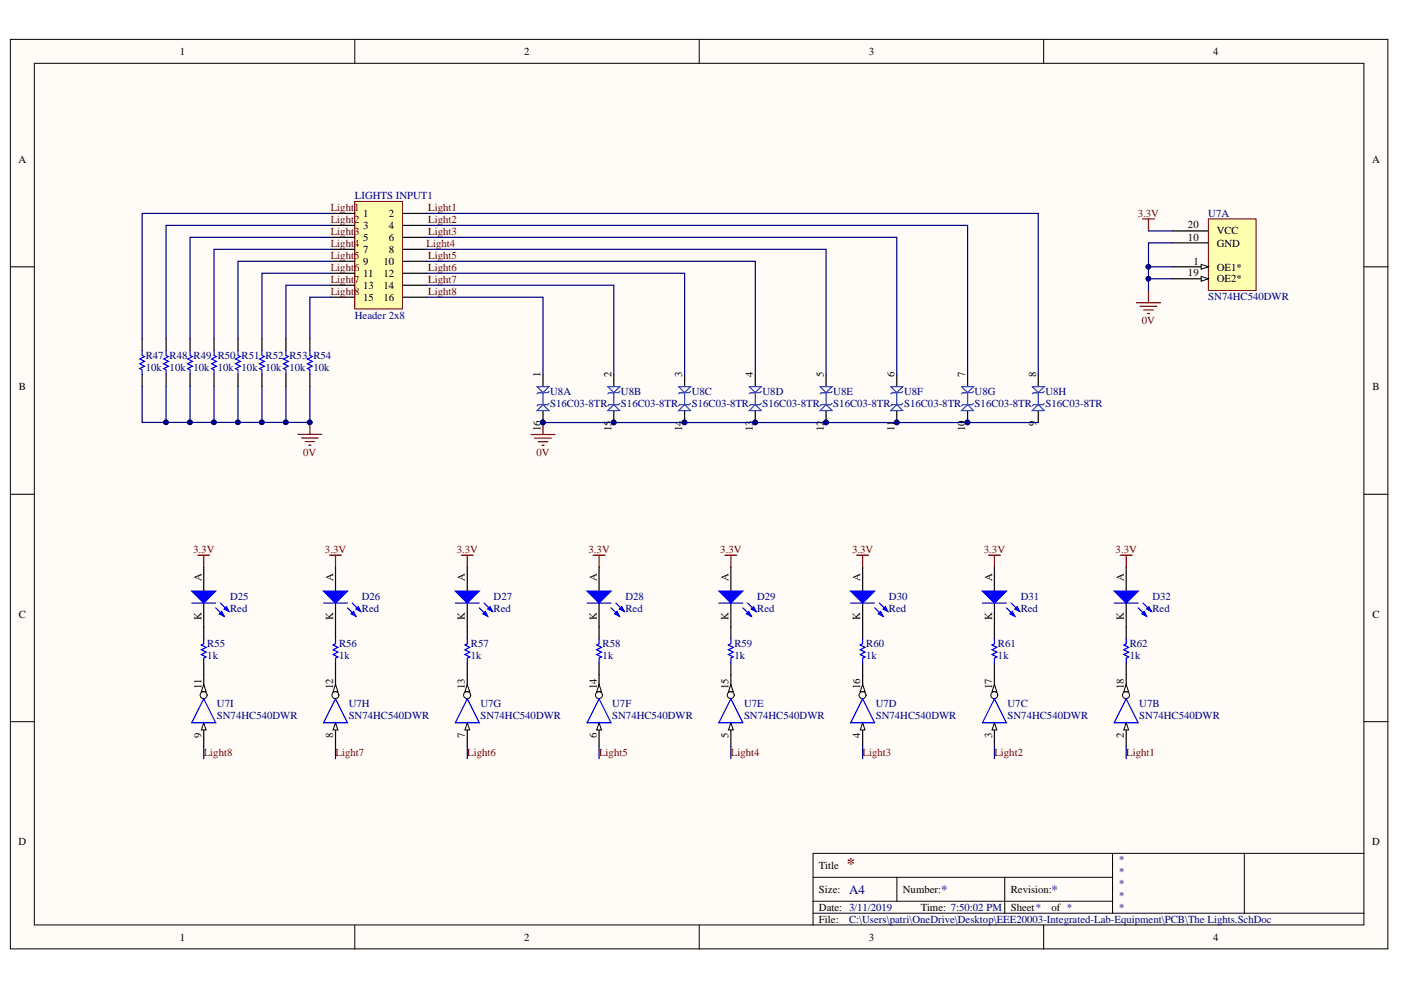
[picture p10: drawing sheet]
<svg xmlns="http://www.w3.org/2000/svg" width="297mm" height="210mm" viewBox="0 0 297 210" stroke-linecap="round" stroke-linejoin="round" font-family="sans-serif">
<defs><g id="words">
<text font-size="3.4" fill="#800000" x="179.5" y="184.3">*</text>
<g font-size="2.7" fill="#000080">
<text x="180" y="189.5">A4</text>
<text x="199.5" y="189.5">*</text>
<text x="222.9" y="189.5">*</text>
</g>
<g font-size="2.3">
<text x="38.1" y="11.7">1</text>
<text x="111.2" y="11.7">2</text>
<text x="184.2" y="11.7">3</text>
<text x="257.2" y="11.7">4</text>
<text x="3.9" y="34.5">A</text>
<text x="290.9" y="34.5">A</text>
<text x="77" y="46">1</text>
<text x="82.5" y="46">2</text>
<text x="77" y="48.6">3</text>
<text x="77" y="51.1">5</text>
<text x="77" y="53.6">7</text>
<text x="82.5" y="48.6">4</text>
<text x="82.5" y="51.1">6</text>
<text x="82.5" y="53.6">8</text>
<text x="251.9" y="48.4">20</text>
<text x="251.9" y="51">10</text>
<text x="258" y="49.7">VCC</text>
<text x="258" y="52.3">GND</text>
<text x="77" y="56.2">9</text>
<text x="77" y="58.7">11</text>
<text x="81.3" y="56.2">10</text>
<text x="81.3" y="58.7">12</text>
<text x="251.9" y="58.6">19</text>
<text x="253" y="56.1">1</text>
<text x="258" y="57.4">OE1*</text>
<text x="258" y="59.9">OE2*</text>
<text x="77" y="61.3">13</text>
<text x="77" y="63.8">15</text>
<text x="81.3" y="61.3">14</text>
<text x="81.3" y="63.8">16</text>
<text x="4" y="82.7">B</text>
<text x="114.6" y="79.9" transform="rotate(-90 114.6 79.9)">1</text>
<text x="129.6" y="79.9" transform="rotate(-90 129.6 79.9)">2</text>
<text x="144.6" y="79.9" transform="rotate(-90 144.6 79.9)">3</text>
<text x="159.6" y="79.9" transform="rotate(-90 159.6 79.9)">4</text>
<text x="174.6" y="79.9" transform="rotate(-90 174.6 79.9)">5</text>
<text x="189.7" y="79.9" transform="rotate(-90 189.7 79.9)">6</text>
<text x="204.7" y="79.9" transform="rotate(-90 204.7 79.9)">7</text>
<text x="219.7" y="79.9" transform="rotate(-90 219.7 79.9)">8</text>
<text x="291" y="82.7">B</text>
<text x="114.6" y="91.4" transform="rotate(-90 114.6 91.4)">16</text>
<text x="129.6" y="91.4" transform="rotate(-90 129.6 91.4)">15</text>
<text x="144.6" y="91.4" transform="rotate(-90 144.6 91.4)">14</text>
<text x="159.6" y="91.4" transform="rotate(-90 159.6 91.4)">13</text>
<text x="174.6" y="91.4" transform="rotate(-90 174.6 91.4)">12</text>
<text x="189.7" y="91.3" transform="rotate(-90 189.7 91.3)">11</text>
<text x="204.7" y="91.4" transform="rotate(-90 204.7 91.4)">10</text>
<text x="219.7" y="90.3" transform="rotate(-90 219.7 90.3)">9</text>
<text x="42.7" y="123.3" transform="rotate(-90 42.7 123.3)">A</text>
<text x="70.6" y="123.3" transform="rotate(-90 70.6 123.3)">A</text>
<text x="98.6" y="123.3" transform="rotate(-90 98.6 123.3)">A</text>
<text x="126.5" y="123.3" transform="rotate(-90 126.5 123.3)">A</text>
<text x="154.4" y="123.3" transform="rotate(-90 154.4 123.3)">A</text>
<text x="182.4" y="123.3" transform="rotate(-90 182.4 123.3)">A</text>
<text x="210.4" y="123.3" transform="rotate(-90 210.4 123.3)">A</text>
<text x="238.3" y="123.3" transform="rotate(-90 238.3 123.3)">A</text>
<text x="4" y="131">C</text>
<text x="42.7" y="131.6" transform="rotate(-90 42.7 131.6)">K</text>
<text x="70.6" y="131.6" transform="rotate(-90 70.6 131.6)">K</text>
<text x="98.6" y="131.6" transform="rotate(-90 98.6 131.6)">K</text>
<text x="126.5" y="131.6" transform="rotate(-90 126.5 131.6)">K</text>
<text x="154.4" y="131.6" transform="rotate(-90 154.4 131.6)">K</text>
<text x="182.4" y="131.6" transform="rotate(-90 182.4 131.6)">K</text>
<text x="210.4" y="131.6" transform="rotate(-90 210.4 131.6)">K</text>
<text x="238.3" y="131.6" transform="rotate(-90 238.3 131.6)">K</text>
<text x="291" y="131">C</text>
<text x="42.7" y="146.1" transform="rotate(-90 42.7 146.1)">11</text>
<text x="70.6" y="146.1" transform="rotate(-90 70.6 146.1)">12</text>
<text x="98.6" y="146.1" transform="rotate(-90 98.6 146.1)">13</text>
<text x="126.5" y="146.1" transform="rotate(-90 126.5 146.1)">14</text>
<text x="154.4" y="146.1" transform="rotate(-90 154.4 146.1)">15</text>
<text x="182.4" y="146.1" transform="rotate(-90 182.4 146.1)">16</text>
<text x="210.4" y="146.1" transform="rotate(-90 210.4 146.1)">17</text>
<text x="238.3" y="146.1" transform="rotate(-90 238.3 146.1)">18</text>
<text x="42.7" y="156.4" transform="rotate(-90 42.7 156.4)">9</text>
<text x="70.6" y="156.4" transform="rotate(-90 70.6 156.4)">8</text>
<text x="98.6" y="156.4" transform="rotate(-90 98.6 156.4)">7</text>
<text x="126.5" y="156.4" transform="rotate(-90 126.5 156.4)">6</text>
<text x="154.4" y="156.4" transform="rotate(-90 154.4 156.4)">5</text>
<text x="182.4" y="156.4" transform="rotate(-90 182.4 156.4)">4</text>
<text x="210.4" y="156.4" transform="rotate(-90 210.4 156.4)">3</text>
<text x="238.3" y="156.4" transform="rotate(-90 238.3 156.4)">2</text>
<text x="3.9" y="179.1">D</text>
<text x="290.9" y="179.1">D</text>
<text x="173.6" y="184.3">Title</text>
<text x="173.6" y="189.3">Size:</text>
<text x="191.4" y="189.3">Number:</text>
<text x="214.3" y="189.3">Revision:</text>
<text x="173.6" y="193.1">Date: 3/11/2019</text>
<text x="173.6" y="195.7">File:</text>
<text x="195.2" y="193.1">Time: 7:50:02 PM</text>
<text x="214.3" y="193.1">Sheet*</text>
<text x="222.9" y="193.1">of *</text>
<text x="38.1" y="199.5">1</text>
<text x="111.2" y="199.5">2</text>
<text x="184.2" y="199.5">3</text>
<text x="257.2" y="199.5">4</text>
</g>
<g font-size="2.3" fill="#800000">
<text x="70.1" y="44.8">Light1</text>
<text x="70.1" y="47.3">Light2</text>
<text x="90.8" y="44.8">Light1</text>
<text x="90.8" y="47.3">Light2</text>
<text x="241.2" y="45.9">3.3V</text>
<text x="70.1" y="49.8">Light3</text>
<text x="70.1" y="52.4">Light4</text>
<text x="90.5" y="52.4">Light4</text>
<text x="90.8" y="49.8">Light3</text>
<text x="70.1" y="54.9">Light5</text>
<text x="70.1" y="57.4">Light6</text>
<text x="70.1" y="60">Light7</text>
<text x="90.8" y="54.9">Light5</text>
<text x="90.8" y="57.4">Light6</text>
<text x="90.8" y="60">Light7</text>
<text x="70.1" y="62.5">Light8</text>
<text x="90.8" y="62.5">Light8</text>
<text x="242.1" y="68.8">0V</text>
<text x="64.3" y="96.7">0V</text>
<text x="113.7" y="96.7">0V</text>
<text x="41" y="117.2">3.3V</text>
<text x="68.9" y="117.2">3.3V</text>
<text x="96.8" y="117.2">3.3V</text>
<text x="124.8" y="117.2">3.3V</text>
<text x="152.7" y="117.2">3.3V</text>
<text x="180.7" y="117.2">3.3V</text>
<text x="208.6" y="117.2">3.3V</text>
<text x="236.5" y="117.2">3.3V</text>
<text x="43.2" y="160.4">Light8</text>
<text x="71.1" y="160.4">Light7</text>
<text x="99.1" y="160.4">Light6</text>
<text x="127" y="160.4">Light5</text>
<text x="155" y="160.4">Light4</text>
<text x="182.9" y="160.4">Light3</text>
<text x="210.8" y="160.4">Light2</text>
<text x="238.8" y="160.4">Light1</text>
</g>
<g font-size="2.3" fill="#000080">
<text x="75.2" y="42.2">LIGHTS INPUT1</text>
<text x="256.2" y="45.9">U7A</text>
<text x="256.2" y="63.7">SN74HC540DWR</text>
<text x="75.2" y="67.6">Header 2x8</text>
<text x="30.9" y="76.1">R47 R48 R49 R50 R51 R52 R53 R54</text>
<text x="30.9" y="78.7">10k</text>
<text x="36" y="78.7">10k</text>
<text x="41" y="78.7">10k</text>
<text x="46.2" y="78.7">10k</text>
<text x="51.2" y="78.7">10k</text>
<text x="56.3" y="78.7">10k</text>
<text x="61.4" y="78.7">10k</text>
<text x="66.4" y="78.7">10k</text>
<text x="116.7" y="83.8">U8A</text>
<text x="131.7" y="83.8">U8B</text>
<text x="146.7" y="83.8">U8C</text>
<text x="161.7" y="83.8">U8D</text>
<text x="176.7" y="83.8">U8E</text>
<text x="191.7" y="83.8">U8F</text>
<text x="206.6" y="83.8">U8G</text>
<text x="221.7" y="83.8">U8H</text>
<text x="116.7" y="86.3">S16C03-8TR</text>
<text x="131.7" y="86.3">S16C03-8TR</text>
<text x="146.7" y="86.3">S16C03-8TR</text>
<text x="161.7" y="86.3">S16C03-8TR</text>
<text x="176.7" y="86.3">S16C03-8TR</text>
<text x="191.7" y="86.3">S16C03-8TR</text>
<text x="206.6" y="86.3">S16C03-8TR</text>
<text x="221.7" y="86.3">S16C03-8TR</text>
<text x="48.8" y="127.1">D25</text>
<text x="48.8" y="129.7">Red</text>
<text x="76.7" y="127.1">D26</text>
<text x="76.7" y="129.7">Red</text>
<text x="104.7" y="127.1">D27</text>
<text x="104.7" y="129.7">Red</text>
<text x="132.6" y="127.1">D28</text>
<text x="132.6" y="129.7">Red</text>
<text x="160.5" y="127.1">D29</text>
<text x="160.5" y="129.7">Red</text>
<text x="188.5" y="127.1">D30</text>
<text x="188.5" y="129.7">Red</text>
<text x="216.4" y="127.1">D31</text>
<text x="216.4" y="129.7">Red</text>
<text x="244.3" y="127.1">D32</text>
<text x="244.3" y="129.7">Red</text>
<text x="44" y="137.3">R55</text>
<text x="71.9" y="137.3">R56</text>
<text x="99.8" y="137.3">R57</text>
<text x="127.8" y="137.3">R58</text>
<text x="155.7" y="137.3">R59</text>
<text x="183.7" y="137.3">R60</text>
<text x="211.6" y="137.3">R61</text>
<text x="239.5" y="137.3">R62</text>
<text x="44" y="139.8">1k</text>
<text x="71.9" y="139.8">1k</text>
<text x="99.8" y="139.8">1k</text>
<text x="127.8" y="139.8">1k</text>
<text x="155.7" y="139.8">1k</text>
<text x="183.7" y="139.8">1k</text>
<text x="211.6" y="139.8">1k</text>
<text x="239.5" y="139.8">1k</text>
<text x="46" y="150">U7I</text>
<text x="73.9" y="150">U7H</text>
<text x="101.9" y="150">U7G</text>
<text x="129.8" y="150">U7F</text>
<text x="157.7" y="150">U7E</text>
<text x="185.7" y="150">U7D</text>
<text x="213.6" y="150">U7C</text>
<text x="241.6" y="150">U7B</text>
<text x="46" y="152.5">SN74HC540DWR</text>
<text x="73.9" y="152.5">SN74HC540DWR</text>
<text x="101.9" y="152.5">SN74HC540DWR</text>
<text x="129.8" y="152.5">SN74HC540DWR</text>
<text x="157.7" y="152.5">SN74HC540DWR</text>
<text x="185.7" y="152.5">SN74HC540DWR</text>
<text x="213.6" y="152.5">SN74HC540DWR</text>
<text x="241.6" y="152.5">SN74HC540DWR</text>
<text x="237.2" y="183">*</text>
<text x="237.2" y="185.5">*</text>
<text x="237.2" y="188.1">*</text>
<text x="237.2" y="190.6">*</text>
<text x="180" y="195.7">C:\Users\patri\OneDrive\Desktop\EEE20003-Integrated-Lab-Equipment\PCB\The Lights.SchDoc</text>
<text x="237.2" y="193.1">*</text>
</g>
</g></defs>
<g fill="#fffcf8" stroke="#000" stroke-width=".21">
<path d="M2.2 8.3h292.1v192.9h-292.1z"/>
<path d="M7.3 13.4h281.9v182.7h-281.9z"/>
</g>
<g fill="none" stroke="#000" stroke-width=".21">
<path d="M75.2 8.3v5.1M148.3 8.3v5.1M221.3 8.3v5.1M2.2 56.6h5.1M289.2 56.6h5.1M2.2 104.8h5.1M289.2 104.8h5.1M2.2 153h5.1M289.2 153h5.1M75.2 196.2v5M148.3 196.2v5M172.4 186h63.5"/>
<path d="M172.4 193.6h116.8M172.4 191.1h63.5M190.2 186v5.1M213 186v7.6M221.3 196.2v5M235.9 180.9v12.7M263.8 180.9h-91.4v15.3M289.2 180.9h-25.4v12.7"/>
</g>
<path d="M238.8 153.2v5.1" fill="none" stroke="#000" stroke-width=".25"/>
<path d="M238.8 153.2l.5 1.6h-1z" fill="#fffcf8"/>
<path d="M238.8 153.2l.5 1.6h-1z" fill="none" stroke="#000" stroke-width=".21"/>
<path d="M238.8 143.1v5.1" fill="none" stroke="#000" stroke-width=".25"/>
<circle cx="238.7" cy="147.4" r=".74" fill="#fffcf8" stroke="#000" stroke-width=".21"/>
<path d="M238.8 145.1l.5 1.5h-1z" fill="#fffcf8"/>
<path d="M238.8 145.1l.5 1.5h-1z" fill="none" stroke="#000" stroke-width=".21"/>
<path d="M238.8 148.2l2.5 5h-5.1z" fill="none" stroke="#00f" stroke-width=".25"/>
<path d="M210.8 153.2v5.1" fill="none" stroke="#000" stroke-width=".25"/>
<path d="M210.8 153.2l.5 1.6h-1z" fill="#fffcf8"/>
<path d="M210.8 153.2l.5 1.6h-1z" fill="none" stroke="#000" stroke-width=".21"/>
<path d="M210.8 143.1v5.1" fill="none" stroke="#000" stroke-width=".25"/>
<circle cx="210.8" cy="147.4" r=".74" fill="#fffcf8" stroke="#000" stroke-width=".21"/>
<path d="M210.8 145.1l.5 1.5h-1z" fill="#fffcf8"/>
<path d="M210.8 145.1l.5 1.5h-1z" fill="none" stroke="#000" stroke-width=".21"/>
<path d="M210.8 148.2l2.6 5h-5.1z" fill="none" stroke="#00f" stroke-width=".25"/>
<path d="M182.9 153.2v5.1" fill="none" stroke="#000" stroke-width=".25"/>
<path d="M182.9 153.2l.5 1.6h-1z" fill="#fffcf8"/>
<path d="M182.9 153.2l.5 1.6h-1z" fill="none" stroke="#000" stroke-width=".21"/>
<path d="M182.9 143.1v5.1" fill="none" stroke="#000" stroke-width=".25"/>
<circle cx="182.9" cy="147.4" r=".74" fill="#fffcf8" stroke="#000" stroke-width=".21"/>
<path d="M182.9 145.1l.5 1.5h-1z" fill="#fffcf8"/>
<path d="M182.9 145.1l.5 1.5h-1z" fill="none" stroke="#000" stroke-width=".21"/>
<path d="M182.9 148.2l2.5 5h-5z" fill="none" stroke="#00f" stroke-width=".25"/>
<path d="M155 153.2v5.1" fill="none" stroke="#000" stroke-width=".25"/>
<path d="M155 153.2l.5 1.6h-1.1z" fill="#fffcf8"/>
<path d="M155 153.2l.5 1.6h-1.1z" fill="none" stroke="#000" stroke-width=".21"/>
<path d="M155 143.1v5.1" fill="none" stroke="#000" stroke-width=".25"/>
<circle cx="154.9" cy="147.4" r=".74" fill="#fffcf8" stroke="#000" stroke-width=".21"/>
<path d="M155 145.1l.5 1.5h-1.1z" fill="#fffcf8"/>
<path d="M155 145.1l.5 1.5h-1.1z" fill="none" stroke="#000" stroke-width=".21"/>
<path d="M155 148.2l2.5 5h-5.1z" fill="none" stroke="#00f" stroke-width=".25"/>
<path d="M127 153.2v5.1" fill="none" stroke="#000" stroke-width=".25"/>
<path d="M127 153.2l.5 1.6h-1z" fill="#fffcf8"/>
<path d="M127 153.2l.5 1.6h-1z" fill="none" stroke="#000" stroke-width=".21"/>
<path d="M127 143.1v5.1" fill="none" stroke="#000" stroke-width=".25"/>
<circle cx="127" cy="147.4" r=".74" fill="#fffcf8" stroke="#000" stroke-width=".21"/>
<path d="M127 145.1l.5 1.5h-1z" fill="#fffcf8"/>
<path d="M127 145.1l.5 1.5h-1z" fill="none" stroke="#000" stroke-width=".21"/>
<path d="M127 148.2l2.6 5h-5.1z" fill="none" stroke="#00f" stroke-width=".25"/>
<path d="M99.1 153.2v5.1" fill="none" stroke="#000" stroke-width=".25"/>
<path d="M99.1 153.2l.5 1.6h-1z" fill="#fffcf8"/>
<path d="M99.1 153.2l.5 1.6h-1z" fill="none" stroke="#000" stroke-width=".21"/>
<path d="M99.1 143.1v5.1" fill="none" stroke="#000" stroke-width=".25"/>
<circle cx="99" cy="147.4" r=".74" fill="#fffcf8" stroke="#000" stroke-width=".21"/>
<path d="M99.1 145.1l.5 1.5h-1z" fill="#fffcf8"/>
<path d="M99.1 145.1l.5 1.5h-1z" fill="none" stroke="#000" stroke-width=".21"/>
<path d="M99.1 148.2l2.5 5h-5.1z" fill="none" stroke="#00f" stroke-width=".25"/>
<path d="M71.1 153.2v5.1" fill="none" stroke="#000" stroke-width=".25"/>
<path d="M71.1 153.2l.5 1.6h-1z" fill="#fffcf8"/>
<path d="M71.1 153.2l.5 1.6h-1z" fill="none" stroke="#000" stroke-width=".21"/>
<path d="M71.1 143.1v5.1" fill="none" stroke="#000" stroke-width=".25"/>
<circle cx="71.1" cy="147.4" r=".74" fill="#fffcf8" stroke="#000" stroke-width=".21"/>
<path d="M71.1 145.1l.5 1.5h-1z" fill="#fffcf8"/>
<path d="M71.1 145.1l.5 1.5h-1z" fill="none" stroke="#000" stroke-width=".21"/>
<path d="M71.1 148.2l2.6 5h-5.1z" fill="none" stroke="#00f" stroke-width=".25"/>
<path d="M43.2 153.2v5.1" fill="none" stroke="#000" stroke-width=".25"/>
<path d="M43.2 153.2l.5 1.6h-1z" fill="#fffcf8"/>
<path d="M43.2 153.2l.5 1.6h-1z" fill="none" stroke="#000" stroke-width=".21"/>
<path d="M43.2 143.1v5.1" fill="none" stroke="#000" stroke-width=".25"/>
<circle cx="43.2" cy="147.4" r=".74" fill="#fffcf8" stroke="#000" stroke-width=".21"/>
<path d="M43.2 145.1l.5 1.5h-1z" fill="#fffcf8"/>
<path d="M43.2 145.1l.5 1.5h-1z" fill="none" stroke="#000" stroke-width=".21"/>
<path d="M43.2 135.5v1l-.5 .2 1 .6-1 .5 1 .5-1 .5 1 .5-.5 .2v1.1M71.1 135.5v1l-.5 .2 1 .6-1 .5 1 .5-1 .5 1 .5-.5 .2v1.1M99.1 135.5v1l-.5 .2 1 .6-1 .5 1 .5-1 .5 1 .5-.5 .2v1.1M127 135.5v1l-.5 .2 1 .6-1 .5 1 .5-1 .5 1 .5-.5 .2v1.1M155 135.5v1l-.6 .2 1.1 .6-1.1 .5 1.1 .5-1.1 .5 1.1 .5-.5 .2v1.1M182.9 135.5v1l-.5 .2 1 .6-1 .5 1 .5-1 .5 1 .5-.5 .2v1.1M210.8 135.5v1l-.5 .2 1 .6-1 .5 1 .5-1 .5 1 .5-.5 .2v1.1M238.8 135.5v1l-.5 .2 1 .6-1 .5 1 .5-1 .5 1 .5-.5 .2v1.1M43.2 148.2l2.5 5h-5z" fill="none" stroke="#00f" stroke-width=".25"/>
<g fill="none" stroke="#000" stroke-width=".25">
<path d="M43.2 132.9v2.6M71.1 132.9v2.6M99.1 132.9v2.6M127 132.9v2.6M155 132.9v2.6M182.9 132.9v2.6M210.8 132.9v2.6M238.8 132.9v2.6M43.2 140.6v2.5M71.1 140.6v2.5M99.1 140.6v2.5M127 140.6v2.5"/>
<path d="M155 140.6v2.5M182.9 140.6v2.5M210.8 140.6v2.5M238.8 140.6v2.5"/>
</g>
<g fill="none" stroke="#800000" stroke-width=".25">
<path d="M41.9 117.7h2.6M43.2 117.7v2.5M69.9 117.7h2.5M71.1 117.7v2.5M97.8 117.7h2.5M99.1 117.7v2.5M125.7 117.7h2.6M127 117.7v2.5M153.7 117.7h2.5M155 117.7v2.5M181.6 117.7h2.6M182.9 117.7v2.5"/>
<path d="M209.6 117.7h2.5M210.8 117.7v2.5M237.5 117.7h2.5M238.8 117.7v2.5"/>
</g>
<path d="M75.2 42.7h10.1v22.8h-10.1z" fill="#ffffb0" stroke="#800000" stroke-width=".21"/>
<g fill="none" stroke="#000" stroke-width=".25">
<path d="M70.1 45.3h5.1M70.1 47.8h5.1M70.1 50.3h5.1M70.1 52.9h5.1M70.1 55.4h5.1M70.1 57.9h5.1M85.4 45.3h5.1M85.4 47.8h5.1M85.4 50.3h5.1M85.4 52.9h5.1M85.4 55.4h5.1M85.4 57.9h5.1"/>
<path d="M70.1 60.5h5.1M70.1 63h5.1M85.4 60.5h5.1M85.4 63h5.1"/>
</g>
<path d="M112.6 92.1h5.1M113.4 92.9h3.5M114.1 93.7h2M114.9 94.4h.5M115.1 89.6v2.5" fill="none" stroke="#800000" stroke-width=".25"/>
<circle cx="115.1" cy="89.6" r=".49" fill="#000080" stroke="#000080" stroke-width=".21"/>
<path d="M256.2 46.4h10.1v15.2h-10.1z" fill="#ffffb0" stroke="#800000" stroke-width=".21"/>
<path d="M248.6 56.6h7.6" fill="none" stroke="#000" stroke-width=".25"/>
<path d="M254.7 56.1l1.5 .5-1.5 .5z" fill="#fffcf8"/>
<path d="M254.7 56.1l1.5 .5-1.5 .5z" fill="none" stroke="#000" stroke-width=".21"/>
<path d="M248.6 59.1h7.6" fill="none" stroke="#000" stroke-width=".25"/>
<path d="M254.7 58.6l1.5 .5-1.5 .5z" fill="#fffcf8"/>
<path d="M254.7 58.6l1.5 .5-1.5 .5z" fill="none" stroke="#000" stroke-width=".21"/>
<g fill="none" stroke="#000" stroke-width=".25">
<path d="M248.6 49h7.6M248.6 51.5h7.6M30.1 71.8v2.5M30.1 79.4v2.6M35.2 71.8v2.5M35.2 79.4v2.6M40.3 71.8v2.5M40.3 79.4v2.6M45.4 71.8v2.5M45.4 79.4v2.6M50.5 71.8v2.5M50.5 79.4v2.6"/>
<path d="M55.5 71.8v2.5M55.5 79.4v2.6M60.6 71.8v2.5M60.6 79.4v2.6M65.7 71.8v2.5M65.7 79.4v2.6M43.2 120.2v5.1M43.2 127.9v5"/>
</g>
<path d="M242.2 46.4h2.6M243.5 46.4v2.6M63.2 92.1h5M63.9 92.9h3.6M64.7 93.6h2M65.4 94.4h.6M65.7 89.6v2.5" fill="none" stroke="#800000" stroke-width=".25"/>
<path d="M30.1 74.3v1.1l.5 .2-1 .5 1 .5-1 .5 1 .5-1 .5 .5 .3v1M35.2 74.3v1.1l.5 .2-1 .5 1 .5-1 .5 1 .5-1 .5 .5 .3v1M40.3 74.3v1.1l.5 .2-1 .5 1 .5-1 .5 1 .5-1 .5 .5 .3v1M45.4 74.3v1.1l.5 .2-1 .5 1 .5-1 .5 1 .5-1 .5 .5 .3v1M50.5 74.3v1.1l.5 .2-1 .5 1 .5-1 .5 1 .5-1 .5 .5 .3v1M55.5 74.3v1.1l.5 .2-1 .5 1 .5-1 .5 1 .5-1 .5 .5 .3v1M60.6 74.3v1.1l.5 .2-1 .5 1 .5-1 .5 1 .5-1 .5 .5 .3v1M65.7 74.3v1.1l.5 .2-1 .5 1 .5-1 .5 1 .5-1 .5 .5 .3v1" fill="none" stroke="#00f" stroke-width=".25"/>
<circle cx="65.7" cy="89.5" r=".49" fill="#000080" stroke="#000080" stroke-width=".21"/>
<path d="M40.7 125.3h5l-2.5 2.6z" fill="#00f"/>
<path d="M40.7 125.3h5l-2.5 2.6zM45.7 128.9l1.8 1.8M46.8 127.9l1.7 1.7" fill="none" stroke="#00f" stroke-width=".25"/>
<path d="M46.5 130.1l.5-.5 .5 1.1z" fill="#00f"/>
<path d="M46.5 130.1l.5-.5 .5 1.1z" fill="none" stroke="#00f" stroke-width=".25"/>
<path d="M47.5 129.1l.5-.5 .5 1z" fill="#00f"/>
<path d="M40.7 127.9h5M47.5 129.1l.5-.5 .5 1z" fill="none" stroke="#00f" stroke-width=".25"/>
<path d="M71.1 120.2v5.1M71.1 127.9v5" fill="none" stroke="#000" stroke-width=".25"/>
<path d="M68.6 125.3h5.1l-2.6 2.6z" fill="#00f"/>
<path d="M68.6 125.3h5.1l-2.6 2.6zM73.7 128.9l1.8 1.8M74.7 127.9l1.8 1.7" fill="none" stroke="#00f" stroke-width=".25"/>
<path d="M74.4 130.1l.5-.5 .6 1.1z" fill="#00f"/>
<path d="M74.4 130.1l.5-.5 .6 1.1z" fill="none" stroke="#00f" stroke-width=".25"/>
<path d="M75.5 129.1l.5-.5 .5 1z" fill="#00f"/>
<path d="M68.6 127.9h5.1M75.5 129.1l.5-.5 .5 1z" fill="none" stroke="#00f" stroke-width=".25"/>
<path d="M99.1 120.2v5.1M99.1 127.9v5" fill="none" stroke="#000" stroke-width=".25"/>
<path d="M96.5 125.3h5.1l-2.5 2.6z" fill="#00f"/>
<path d="M96.5 125.3h5.1l-2.5 2.6zM101.6 128.9l1.8 1.8M102.6 127.9l1.8 1.7" fill="none" stroke="#00f" stroke-width=".25"/>
<path d="M102.4 130.1l.5-.5 .5 1.1z" fill="#00f"/>
<path d="M102.4 130.1l.5-.5 .5 1.1z" fill="none" stroke="#00f" stroke-width=".25"/>
<path d="M103.4 129.1l.5-.5 .5 1z" fill="#00f"/>
<path d="M96.5 127.9h5.1M103.4 129.1l.5-.5 .5 1z" fill="none" stroke="#00f" stroke-width=".25"/>
<path d="M127 120.2v5.1M127 127.9v5" fill="none" stroke="#000" stroke-width=".25"/>
<path d="M124.5 125.3h5.1l-2.6 2.6z" fill="#00f"/>
<path d="M124.5 125.3h5.1l-2.6 2.6zM129.6 128.9l1.7 1.8M130.6 127.9l1.7 1.7" fill="none" stroke="#00f" stroke-width=".25"/>
<path d="M130.3 130.1l.5-.5 .5 1.1z" fill="#00f"/>
<path d="M130.3 130.1l.5-.5 .5 1.1z" fill="none" stroke="#00f" stroke-width=".25"/>
<path d="M131.3 129.1l.5-.5 .5 1z" fill="#00f"/>
<path d="M124.5 127.9h5.1M131.3 129.1l.5-.5 .5 1z" fill="none" stroke="#00f" stroke-width=".25"/>
<path d="M155 120.2v5.1M155 127.9v5" fill="none" stroke="#000" stroke-width=".25"/>
<path d="M152.4 125.3h5.1l-2.5 2.6z" fill="#00f"/>
<path d="M152.4 125.3h5.1l-2.5 2.6zM157.5 128.9l1.8 1.8M158.5 127.9l1.8 1.7" fill="none" stroke="#00f" stroke-width=".25"/>
<path d="M158.3 130.1l.5-.5 .5 1.1z" fill="#00f"/>
<path d="M158.3 130.1l.5-.5 .5 1.1z" fill="none" stroke="#00f" stroke-width=".25"/>
<path d="M159.3 129.1l.5-.5 .5 1z" fill="#00f"/>
<path d="M152.4 127.9h5.1M159.3 129.1l.5-.5 .5 1z" fill="none" stroke="#00f" stroke-width=".25"/>
<path d="M182.9 120.2v5.1M182.9 127.9v5" fill="none" stroke="#000" stroke-width=".25"/>
<path d="M180.4 125.3h5l-2.5 2.6z" fill="#00f"/>
<path d="M180.4 125.3h5l-2.5 2.6zM185.4 128.9l1.8 1.8M186.5 127.9l1.7 1.7" fill="none" stroke="#00f" stroke-width=".25"/>
<path d="M186.2 130.1l.5-.5 .5 1.1z" fill="#00f"/>
<path d="M186.2 130.1l.5-.5 .5 1.1z" fill="none" stroke="#00f" stroke-width=".25"/>
<path d="M187.2 129.1l.5-.5 .5 1z" fill="#00f"/>
<path d="M180.4 127.9h5M187.2 129.1l.5-.5 .5 1z" fill="none" stroke="#00f" stroke-width=".25"/>
<path d="M210.8 120.2v5.1M210.8 127.9v5" fill="none" stroke="#000" stroke-width=".25"/>
<path d="M208.3 125.3h5.1l-2.6 2.6z" fill="#00f"/>
<path d="M208.3 125.3h5.1l-2.6 2.6zM213.4 128.9l1.8 1.8M214.4 127.9l1.8 1.7" fill="none" stroke="#00f" stroke-width=".25"/>
<path d="M214.1 130.1l.5-.5 .6 1.1z" fill="#00f"/>
<path d="M214.1 130.1l.5-.5 .6 1.1z" fill="none" stroke="#00f" stroke-width=".25"/>
<path d="M215.2 129.1l.5-.5 .5 1z" fill="#00f"/>
<path d="M208.3 127.9h5.1M215.2 129.1l.5-.5 .5 1z" fill="none" stroke="#00f" stroke-width=".25"/>
<path d="M238.8 120.2v5.1M238.8 127.9v5" fill="none" stroke="#000" stroke-width=".25"/>
<path d="M236.2 125.3h5.1l-2.5 2.6z" fill="#00f"/>
<path d="M236.2 125.3h5.1l-2.5 2.6zM241.3 128.9l1.8 1.8M242.3 127.9l1.8 1.7" fill="none" stroke="#00f" stroke-width=".25"/>
<path d="M242.1 130.1l.5-.5 .5 1.1z" fill="#00f"/>
<path d="M242.1 130.1l.5-.5 .5 1.1z" fill="none" stroke="#00f" stroke-width=".25"/>
<path d="M243.1 129.1l.5-.5 .5 1z" fill="#00f"/>
<path d="M236.2 127.9h5.1M243.1 129.1l.5-.5 .5 1z" fill="none" stroke="#00f" stroke-width=".25"/>
<g fill="none" stroke="#000" stroke-width=".25">
<path d="M115.1 79.4v2.6M130.1 79.4v2.6M145.2 79.4v2.6M160.1 79.4v2.6M175.1 79.4v2.6M190.1 79.4v2.6M205.1 79.4v2.6M220.1 79.4v2.6M115.1 87.1v2.5M130.1 87.1v2.5M145.2 87.1v2.5M160.1 87.1v2.5"/>
<path d="M175.1 87.1v2.5M190.1 87.1v2.5M205.1 87.1v2.5M220.1 87.1v2.5"/>
</g>
<g fill="#000080" stroke="#000080" stroke-width=".21">
<circle cx="115.1" cy="89.6" r=".49"/>
<circle cx="130.1" cy="89.6" r=".48"/>
<circle cx="145.1" cy="89.6" r=".49"/>
<circle cx="160.1" cy="89.6" r=".48"/>
<circle cx="175.1" cy="89.6" r=".48"/>
<circle cx="190.1" cy="89.6" r=".48"/>
<circle cx="205.1" cy="89.6" r=".48"/>
<circle cx="60.6" cy="89.5" r=".49"/>
<circle cx="55.5" cy="89.5" r=".49"/>
<circle cx="50.4" cy="89.5" r=".49"/>
<circle cx="45.3" cy="89.5" r=".49"/>
<circle cx="40.3" cy="89.5" r=".49"/>
<circle cx="35.2" cy="89.5" r=".48"/>
<circle cx="65.7" cy="89.5" r=".49"/>
<circle cx="243.5" cy="56.5" r=".48"/>
<circle cx="243.5" cy="59.1" r=".48"/>
</g>
<g fill="none" stroke="#15c" stroke-width=".25">
<path d="M113.9 82h2.5l-1.3 1.2zM113.9 87.1l1.2-1.3 1.3 1.3zM114.1 83.2l-.2 .3M116.4 83l-.3 .2h-2h1v2.6h1h-2l-.2 .2M116.4 85.5l-.3 .3M128.9 82h2.5l-1.3 1.2zM128.9 87.1l1.2-1.3 1.3 1.3zM129.1 83.2l-.2 .3M131.4 83l-.2 .2h-2.1h1v2.6h1.1h-2.1l-.2 .2M131.4 85.5l-.2 .3M143.9 82h2.5l-1.2 1.2zM143.9 87.1l1.3-1.3 1.2 1.3z"/>
<path d="M144.1 83.2l-.2 .3M146.4 83l-.2 .2h-2.1h1.1v2.6h1h-2.1l-.2 .2M146.4 85.5l-.2 .3M158.9 82h2.5l-1.3 1.2zM158.9 87.1l1.2-1.3 1.3 1.3zM159.1 83.2l-.2 .3M161.4 83l-.2 .2h-2.1h1v2.6h1.1h-2.1l-.2 .2M161.4 85.5l-.2 .3M173.9 82h2.5l-1.3 1.2zM173.9 87.1l1.2-1.3 1.3 1.3zM174.1 83.2l-.2 .3M176.4 83l-.2 .2h-2.1h1v2.6h1.1h-2.1l-.2 .2"/>
<path d="M176.4 85.5l-.2 .3M188.9 82h2.5l-1.3 1.2zM188.9 87.1l1.2-1.3 1.3 1.3zM189.1 83.2l-.2 .3M191.4 83l-.2 .2h-2.1h1v2.6h1.1h-2.1l-.2 .2M191.4 85.5l-.2 .3M203.9 82h2.5l-1.3 1.2zM203.9 87.1l1.2-1.3 1.3 1.3zM204.1 83.2l-.2 .3M206.4 83l-.2 .2h-2.1h1v2.6h1.1h-2.1l-.2 .2M206.4 85.5l-.2 .3M218.9 82h2.5l-1.3 1.2z"/>
<path d="M218.9 87.1l1.2-1.3 1.3 1.3zM219.1 83.2l-.2 .3M221.4 83l-.3 .2h-2h1v2.6h1h-2l-.2 .2M221.4 85.5l-.3 .3"/>
</g>
<path d="M241 64.2h5M241.7 64.9h3.6M242.5 65.7h2M243.2 66.5h.6M243.5 61.6v2.6" fill="none" stroke="#800000" stroke-width=".25"/>
<g fill="none" stroke="#000080" stroke-width=".25">
<path d="M70.1 57.9h-14.6v13.9M70.1 55.4h-19.6v16.4M70.1 52.9h-24.7v18.9M70.1 50.3h-29.8v21.5M70.1 47.8h-34.9v24M70.1 45.3h-40v26.5M90.5 57.9h54.7v21.5M90.5 55.4h69.6v24M90.5 52.9h84.6v26.5M90.5 50.3h99.6v29.1M90.5 47.8h114.6v31.6M90.5 45.3h129.6v34.1"/>
<path d="M243.5 49h5.1M243.5 56.6h5.1M243.5 59.1h5.1M248.6 51.5h-5.1v10.1M70.1 63h-4.4v8.8M70.1 60.5h-9.5v11.3M90.5 63h24.6v16.4M90.5 60.5h39.6v18.9M30.1 82v7.6h35.6v-7.6M35.2 82v7.6M40.3 82v7.6M45.4 82v7.6"/>
<path d="M50.5 82v7.6M55.5 82v7.6M60.6 82v7.6M115.1 89.6h105M43.2 158.3v2.6M71.1 158.3v2.6M99.1 158.3v2.6M127 158.3v2.6M155 158.3v2.6M182.9 158.3v2.6M210.8 158.3v2.6M238.8 158.3v2.6"/>
</g>
<use href="#words"/>
</svg>
